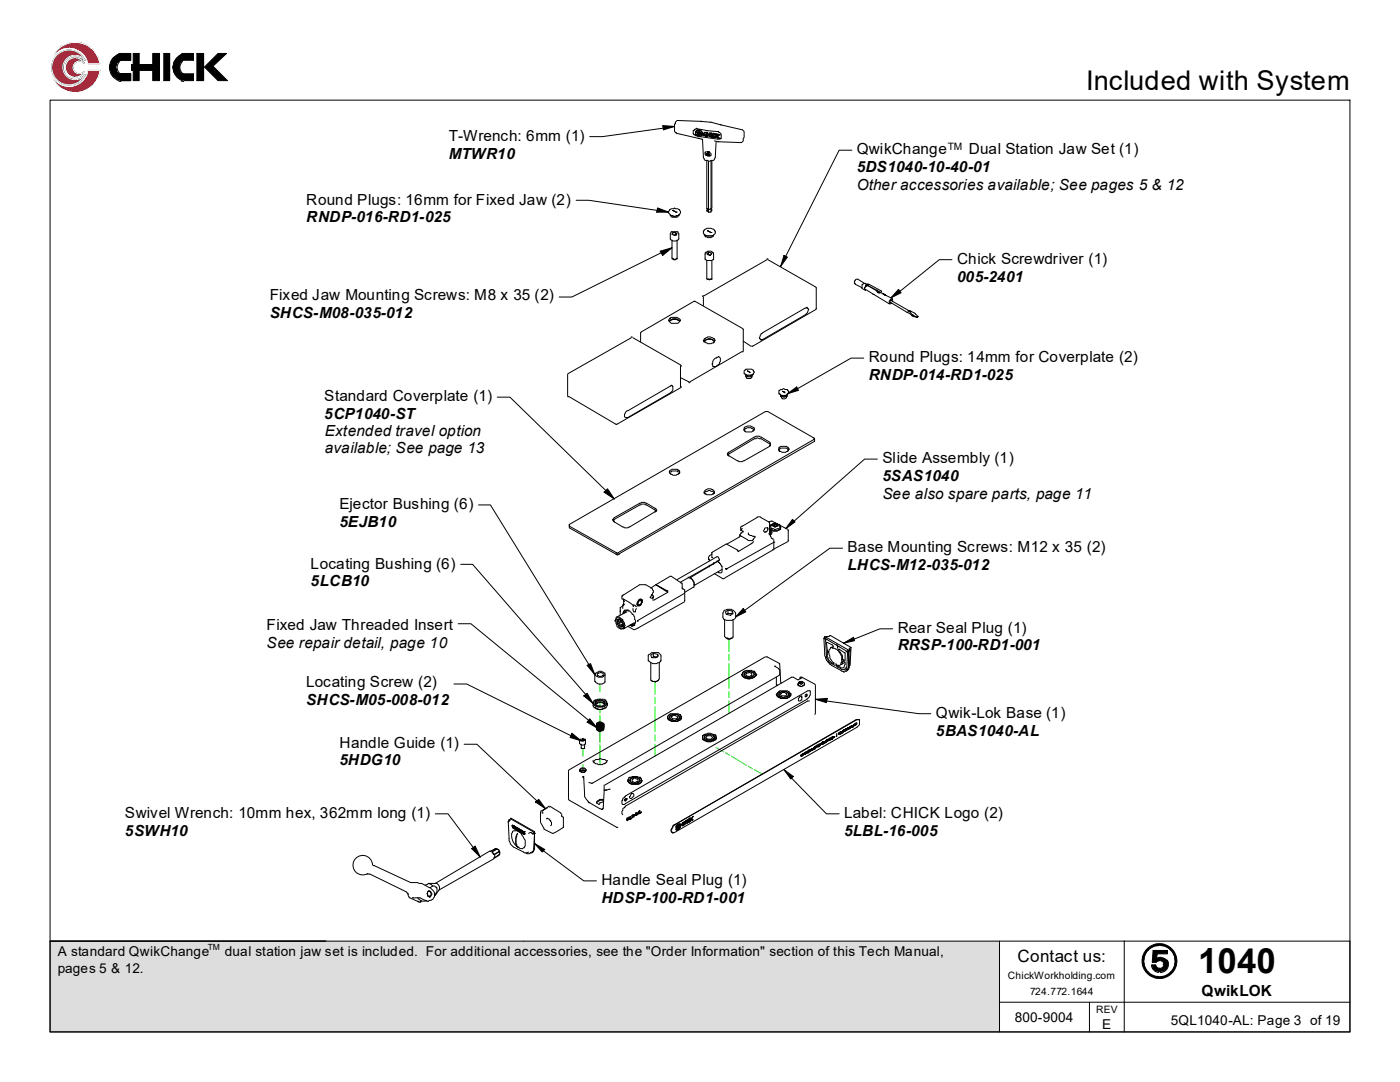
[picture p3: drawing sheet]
<svg xmlns="http://www.w3.org/2000/svg" width="279mm" height="216mm" viewBox="0 0 279 216" stroke-linecap="round" stroke-linejoin="round" font-family="sans-serif">
<defs><g id="words">
<text font-size="6.9" x="239.1" y="194.2">1040</text>
<text font-size="5.4" x="216.7" y="17.9">Included with System</text>
<text font-size="3.4" x="203" y="192">Contact us:</text>
<g font-size="3">
<text x="89.6" y="28.1">T-Wrench: 6mm (1)</text>
<text x="89.6" y="31.7">MTWR10</text>
<text x="171" y="30.8">QwikChange</text>
<text x="171" y="34.4">5DS1040-10-40-01</text>
<text x="193.4" y="30.8">Dual Station Jaw Set (1)</text>
<text x="61.1" y="40.8">Round Plugs: 16mm for Fixed Jaw (2)</text>
<text x="171" y="37.9">Other accessories available; See pages 5 &amp; 12</text>
<text x="61.1" y="44.4">RNDP-016-RD1-025</text>
<text x="191" y="52.7">Chick Screwdriver (1)</text>
<text x="53.8" y="59.9">Fixed Jaw Mounting Screws: M8 x 35 (2)</text>
<text x="191" y="56.2">005-2401</text>
<text x="53.8" y="63.5">SHCS-M08-035-012</text>
<text x="173.4" y="72.3">Round Plugs: 14mm for Coverplate (2)</text>
<text x="173.4" y="75.9">RNDP-014-RD1-025</text>
<text x="64.7" y="80.1">Standard Coverplate (1)</text>
<text x="64.7" y="83.7">5CP1040-ST</text>
<text x="64.9" y="87">Extended travel option</text>
<text x="64.9" y="90.4">available; See page 13</text>
<text x="176.1" y="92.5">Slide Assembly (1)</text>
<text x="67.7" y="101.6">Ejector Bushing (6)</text>
<text x="176.1" y="96">5SAS1040</text>
<text x="176.1" y="99.6">See also spare parts, page 11</text>
<text x="67.7" y="105.2">5EJB10</text>
<text x="62" y="113.5">Locating Bushing (6)</text>
<text x="169.2" y="110.2">Base Mounting Screws: M12 x 35 (2)</text>
<text x="169.2" y="113.8">LHCS-M12-035-012</text>
<text x="62" y="117">5LCB10</text>
<text x="53.2" y="125.6">Fixed Jaw Threaded Insert</text>
<text x="53.2" y="129.2">See repair detail, page 10</text>
<text x="179.2" y="126.3">Rear Seal Plug (1)</text>
<text x="179.2" y="129.7">RRSP-100-RD1-001</text>
<text x="61.1" y="137.2">Locating Screw (2)</text>
<text x="61.1" y="140.7">SHCS-M05-008-012</text>
<text x="186.8" y="143.3">Qwik-Lok Base (1)</text>
<text x="67.7" y="149.4">Handle Guide (1)</text>
<text x="186.8" y="146.8">5BAS1040-AL</text>
<text x="67.7" y="152.7">5HDG10</text>
<text x="24.9" y="163.2">Swivel Wrench: 10mm hex, 362mm long (1)</text>
<text x="24.9" y="166.8">5SWH10</text>
<text x="168.5" y="163.2">Label: CHICK Logo (2)</text>
<text x="168.5" y="166.8">5LBL-16-005</text>
<text x="120.1" y="176.6">Handle Seal Plug (1)</text>
<text x="120.1" y="180.2">HDSP-100-RD1-001</text>
<text x="239.8" y="198.8">QwikLOK</text>
</g>
<g font-size="2.7">
<text x="11.5" y="190.8">A standard QwikChange</text>
<text x="44.9" y="190.8">dual station jaw set is included. For additional accessories, see the &quot;Order Information&quot; section of this Tech Manual,</text>
<text x="11.5" y="194.2">pages 5 &amp; 12.</text>
<text x="202.5" y="203.9">800-9004</text>
<text x="220" y="205.2">E</text>
<text x="233.7" y="204.6">5QL1040-AL: Page 3 of 19</text>
</g>
<g font-size="2">
<text x="189.1" y="30">TM</text>
<text x="201.2" y="195.4">ChickWorkholding.com</text>
<text x="205.6" y="198.6">724.772.1644</text>
<text x="218.8" y="202.2">REV</text>
</g>
<text font-size="1.7" x="41.5" y="189.5">TM</text>
</g></defs>
<!-- layer: Centerline(ISO) -->
<g fill="none" stroke="#0f0" stroke-width=".2">
<path d="M119.7 139.4v1.5v-.4M119.7 136.5v1.5M130.7 136.1v2.4M130.7 139.2v1.2M145.5 127.5v2.5M145.5 130.6v1.1M145.5 132.4v4.9M145.5 138v1.2M145.5 139.9v2.5M116.3 149.4v1.5M116.3 152.6v1.5M119.7 145.8h.1"/>
<path d="M119.7 145.6h.1M119.7 145.5h.1M119.7 145.3h.1M119.7 145.1h.1M119.7 144.9h.1M119.7 142.7v1.2M119.7 143.1v1M119.7 141.6v.6M119.7 144.3v.5M119.7 146v2.2M119.7 148.7v1.2M119.7 150v2.6"/>
<path d="M130.7 141.1v4.9M130.7 146.6v1.2M130.7 148.5v2.4M142.9 149.2l1.5 .8M144.8 150.2l.8 .5M146 150.9l3 1.8M149.4 152.9l.8 .5M150.5 153.6l1.6 .8"/>
</g>
<!-- layer: Visible Edges(ISO) -->
<g fill="none" stroke="#000" stroke-width=".2">
<path d="M138.9 26.2a.76 .76 0 0 1 .9-.2 .76 .76 0 0 1 .4 .9M138.9 26.4h.1M138.9 26.2h.1M138.9 26.8a1.1 1.1 0 0 0 1 .5v-.2l.3-.2M138.9 26.8a.55 .55 0 0 0 .5 .3 .55 .55 0 0 0 .5-.3M138.9 26.6v.2M139 26.1l-.1 .3v-.2a.97 .97 0 0 1 1-.3l.3 .9-.5-.4-.2-.3zM139.2 27.1a.69 .69 0 0 1-.8-.6 .69 .69 0 0 1 .6-.8v-.1l.2 .1 3.9 .5a.99 .99 0 0 1 .8 1.4h-.1v.2h-.5l-3.6-.5M139.2 27.1h.1M139.2 26.4v.2zM139.2 26.4h.2M139.2 26.4h.3l.2 .2h-.3v.2l.3 .1v-.1v.1h-.3l-.2-.1z"/>
<path d="M139.2 26.1l.5 .3v.2l-.2-.4-.3 .2v.5h.5h-.2v.2h-.3v-.2h-.2a.5 .5 0 0 1 .2-.8zM139.4 26.6l.3 .2M139.4 27.6h.1M139.4 27.6l.8 .2 .2 3.7 .3 .5h.5a.42 .42 0 0 0 .7 0h.5l.3-.5 .2-3.2M139.5 26.2v-.1h-.5l-.1 .3M139.7 26.8h.1M139.7 26.6h.1M139.7 26.4v.2M139.7 26.8v.1M139.9 26.8l-.2 .1M139.9 26.8h.1M139.9 24.2l2 .2 6.3 1.5a1.11 1.11 0 0 1 .3 1.2l-.2 .7a.6 .6 0 0 1-.6 .6l-4.4-.1-.7-.2"/>
<path d="M139.9 24.2h.1M139.9 24.2l-4.6-.2a1.37 1.37 0 0 0-.7 1.4v.8l.4 .2v.2l4.4 1M139.9 26.8h.3M139.9 26.8l.3 .1M140 26.9h.2M140.5 26.8l.2 .1h.4M140.7 30.3a.91 .91 0 0 1 1.2 .5v.2a.75 .75 0 0 1-1.2-.4zM140.7 26.4l-.3 .2v.2M140.7 26.4a.54 .54 0 0 0-.3 .7h.3M140.7 26.4h.5M140.7 27.1l.2 .2M140.7 27.1h.2"/>
<path d="M140.7 26.4l.4 .2M140.9 30.6h.2v.2l.1-.2v.4v-.2l-.1 .2v-.4v.4h-.2zM140.9 27.1v.2M141.1 26.8h.1M141.1 31v-.2v.2M141.1 30.6v.4l.1-.2M141.1 26.8h-.6l.2 .3M141.1 26.6v.2M141.1 26.9h.1M141.1 26.9v.4h.1M141.1 26.4v.7l-.2 .2M141.1 30.8v.2"/>
<path d="M141.1 32v9.7M141.1 26.6h.1M141.1 26.9l-.2 .2M141.2 26.4v.4M141.2 27.1h.1M141.2 30.6v.4M141.2 30.5h.2M141.2 30.3l.2 .3h-.2zM141.2 30.3h.2M141.2 30.3h.1M141.2 30.5v-.2l.2 .2M141.2 30.5h.1"/>
<path d="M141.2 26.6v.3M141.2 27.1v.2M141.2 27.1h.4v.2h.1M141.2 26.8h.4M141.2 26.4v.2M141.2 26.8v.1M141.2 30.3v.2M141.4 30.3h.1M141.4 30.6v.4v-.2v.2h.2v-.2v.2M141.4 31h.2M141.4 30.6v.4M141.4 31h.1"/>
<path d="M141.4 30.6h.1M141.4 30.5h.1M141.4 32.2v9.6M141.6 26.6h.1M141.6 30.8v.2zM141.6 30.8h.1M141.6 26.6v.3h-.4M141.7 26.6v.7M141.7 27.3h.1M141.7 26.6h.1M141.9 26.6h.1M141.9 26.6v.8h.2"/>
<path d="M141.9 32v9.7M141.9 26.6h.2M141.9 26.6l.2 .2M142.1 26.6v.8M142.1 26.9h.1M142.1 26.8v.6M142.1 32v9.5l-.2 .2v.6h-.5M142.1 26.6v.2M142.2 26.9l.2 .4M142.4 27.3h.2M142.6 27.3h.1M142.6 27.4h.1"/>
<path d="M142.6 26.8v.1M142.6 27.3v.1M142.7 26.8l-.3-.2-.3 .3M142.7 26.8h.1M142.7 26.8v.6h.2M142.7 26.8v.1h-.5v.4h.2M142.9 26.8v.3M142.9 26.8h.1M142.9 27.4h.1M142.9 26.8v.6M142.9 26.8h-.7a.42 .42 0 0 0 0 .6h.4M142.9 27.1v.3"/>
<path d="M143.3 26.8l-.4 .3M143.3 27.1l.3 .5M143.3 26.9l-.4 .4 .4 .3h.3M143.3 28.3h.1M143.3 26.9h.3M143.3 26.8l.3 .1M143.3 26.8v.1M143.6 26.9h.1M143.6 27.6h.1M143.6 26.9l-.5 .4 .5 .3M143.8 24.9h.1M133.6 41.8l.9-.1 .1-.2 .2 .2h.3a.68 .68 0 0 1 .5 1l-.1 .3h-.5l-.2 .2-1-.2v-.2a.48 .48 0 0 1-.4-.3 .48 .48 0 0 1 .2-.5z"/>
<path d="M133.8 42.8a1.2 1.2 0 0 0 1.7 0 1.02 1.02 0 0 1-1.4 .5zM133.9 46.2h.6a.68 .68 0 0 1 1 .5v.9a.95 .95 0 0 1-.9 .5 .95 .95 0 0 1-.8-.5 1.53 1.53 0 0 1 .1-1.4zM134.1 47.9v3.6a.55 .55 0 0 0 .5 .3 .55 .55 0 0 0 .5-.3v-3.6M134.3 51.6a.42 .42 0 0 0 .7 0M134.3 46.4l.8 .2-.1 .3h-.5l-.4-.2zM134.3 51.6h.1M134.3 42l.7 .3zM134.3 42h.1M134.3 46.4v.3M134.5 46.9h.1M134.6 46.9h.2M134.8 46.9h.1"/>
<path d="M134.8 46.4v.5M135 51.6h.1M135 42.3h.1M140.3 59l-.1 .2M140.4 59.3v1.7M140.5 45.9a1.69 1.69 0 0 1 2.1 0 .73 .73 0 0 1 .1 .8 .73 .73 0 0 1-.8 .4h-.8l-.6-.2-.1-.3v-.5h.1zM140.5 46.9h.2v.3h.2a1.05 1.05 0 0 0 1.5-.3l-.2 .2h-1.3l-.2-.2M140.9 50.3a1.44 1.44 0 0 1 1.3 0v.2h.2v1.3a2.12 2.12 0 0 1-1.7 0v-1.3h.2zM141.1 52v3.7h1v-3.7M141.1 50.6l.3-.3 .7 .3-.4 .4zM141.1 41.7l.3 .1 .5-.1M141.1 41.7h.1v.1"/>
<path d="M141.2 55.7l.4 .2 .3-.2M141.2 55.7h.1M141.2 46.1l.7 .3zM141.2 46.1h.1M141.2 41.8l-.1 .4 .3 .1M141.2 41.8l-.1 .2M141.4 50.3v.5l.3 .2M141.4 41.8v.5M141.4 41.8h.1M141.9 55.7h.1M141.9 46.4h.1M141.9 41.7l.2 .1-.2 .4"/>
<path d="M141.9 50.5v.3M153 51.7h.3M153.1 51.8l-12.7 7.3M153.2 51.8l9.5 5.4M162.8 57.3l.1 .2M162.9 57.4v4.2M172.6 56.6l-1.4-.9h-.3l-.2 .3h-.2v.6h.2v.1l1.3 .7M172.7 56.9h.1M172.7 57.7l4.8 2.9M172.7 56.9h.4M172.7 57.1h.2M172.7 57.7v.2"/>
<path d="M172.9 57.1h.1M172.9 56.9v.2a.54 .54 0 0 0-.3 .6h.1M172.9 57.1h-.2v.1a.42 .42 0 0 0 0 .7M172.9 57.1l.5-.4 2.5 1.4v.2l-.3 .1M173.1 56.7h.1M173.1 56.9h.1M173.1 56.7l-.5-.1a.68 .68 0 0 0-.6 1l.7 .3M173.1 56.9l2.5 1.4v.1h-.3l-.4-.5 .4 .5h.3M173.1 56.9l2.5 1.5M174.2 58.8h.2M174.2 58.8h.1M174.9 57.9h.1"/>
<path d="M175.8 58.4l.5 .2M176.3 58.6v.2h.3v.1h.2h-.2v-.1h-.3zM176.3 58.6l.3 .2v.1l1.5 .7M177.8 59.9l3.6 2.1M178 59.9h-.4v.6h.2M113.3 74.8v4.1M113.3 79l.1 .2M113.4 74.5l-.1 .3M113.5 79.1l9.4 5.6M125.9 67.3h.3M126 67.4l-12.5 7.1M126.3 67.4l9.5 5.4"/>
<path d="M127.8 66.4v1.8M128 66.2l-.2 .3M133.6 63.5h.2a1.44 1.44 0 0 1 2 .5h-.2v.2a1.41 1.41 0 0 1-1.5 .3h-.2l-.5-.5zM133.6 64a1.69 1.69 0 0 1 2 0v.2l-.1-.2a1.23 1.23 0 0 0-1.9 .2zM135.8 77.4l-12.7 7.3M135.8 73v4.2M135.8 75.4l1.7 .8M135.8 72.8l.2 .3M136 77.1l-.2 .3M137.5 76.3h.2M138.5 60.1h.2M138.5 60.1l-10.5 6.1"/>
<path d="M138.7 60.1l9.5 5.4M140.5 67.6h.2a1.23 1.23 0 0 1 1.7 0h.2l.1 .3a1.26 1.26 0 0 1-2 .3l-.3-.1zM140.5 68.1v-.2h.2a1.23 1.23 0 0 1 1.7 0h.2v.2M140.5 68.2a1.17 1.17 0 0 1 1.9-.1l.2 .1M142.4 71.8l1-.7a1.05 1.05 0 0 1 .2 1.4l-.2 .3h-.1a.97 .97 0 0 1-1.1 .4v-.4l-.1-.2zM148.2 70.1l-10.5 6.1M148.2 65.6l.1 .2M148.3 70l-.1 .2M148.3 68.1l1.6 1M148.3 65.7v4.2M148.5 74a1.26 1.26 0 0 1 1.4-.3l.5 .1v.4h.1v.1a1.02 1.02 0 0 1-1.3 .5h-.4v-.1l-.3-.2zM148.8 75a.68 .68 0 0 0 1.1 .5v-.1h.1v-.4"/>
<path d="M148.8 75h.1M148.8 74.7v.3h.2M149 75l.2 .2h.5l.2-.2M149 74.8l.2 .2 .8-.2M149 75h.1M149.2 74l.5 .3zM149.9 75h.1M150 69.1h.2M150 75h.1M150.2 74.7v.1l-.3 .2M151.9 66.5l8.8-5 .3-.2 .2 .3h.2l-.4 1.1-9.1 5.2v-.2l-.3-.1zM155.4 77.9l.9-.3 .8 .1 .4 .5-.2 .2a1.19 1.19 0 0 1-1.7 .3v-.1h-.2z"/>
<path d="M155.8 79.1h.1M155.8 78.7v.4h.2M155.8 78.9v.2M156 79.1l.3 .1h.3v-.1h.2M156 78.9l.3 .2 .7-.2v.5l-.9 .2-.3-.5M156 79.1h.1M156.1 78.1l.5 .1v.2zM156.8 79.1h.1M157 79.1h.1M157.1 78.7v.2l-.3 .2M162.7 61.8l-12.5 7.3M162.9 61.6l-.1 .2"/>
<path d="M177.6 60.3l3.4 2M178.1 60.1v-.3l-.1-.2-.4 .2-.1 .8h.3l.2-.1M181 62.3l1.4 .9M181 62.3h.1M181.4 62h.1M181.4 62l.5 .1M182 62.8v.2M182 62.8l1 .5-1-.3M182 63h.1M182 62.8h.1M182.4 63l-1.2-1a3 3 0 0 1 2 1.2M183.2 63.2l-.2 .1 .2-.1"/>
<path d="M122.9 84.6h.2M125 82.1l8.9-5.2a.72 .72 0 0 1 .2 1.2v.1l-8.8 5.1a.49 .49 0 0 1-.7-.2 .49 .49 0 0 1 .2-.6zM133.6 94a1.66 1.66 0 0 1 2 0 .92 .92 0 0 1-1.1 .8l-.6-.1a.54 .54 0 0 1-.3-.7zM133.6 94.3a1.66 1.66 0 0 1 2 0M133.6 94.1l.3 .6M135.6 94.1v.4l-.3 .2M140.5 98.4v-.2l.9-.3h.3l.2 .1a.54 .54 0 0 1 .7 .4M140.5 98.2v.2l.4 .2M140.9 97.7a1.04 1.04 0 0 1 1.7 .7 1.66 1.66 0 0 1-2.1 0 .54 .54 0 0 1 .4-.7zM142.6 98.2v.2l-.4 .2M145.3 90.6v.3h.2M148.5 85.3a1.69 1.69 0 0 1 2 0v.4a1.02 1.02 0 0 1-1.3 .5 .61 .61 0 0 1-.6-.2 .61 .61 0 0 1-.1-.7z"/>
<path d="M148.5 85.9l.2-.4a1.56 1.56 0 0 1 1.7 .2v.2M148.5 85.7l.2 .3M150.5 85.7l-.1 .3h-.2M153.6 89.1v-.2h.2l-.2-.3-1.7-1.1-.9-.1-.1 .1h-.4l-5.2 3.1v.2M153.6 89.1l.2-.2v-.5l-.2-.2-2-1.2h-.7l-5.6 3.3-.2 .3 .2 .3h.2M153.6 89.1l-5.4 3h-.7l-2-1.2M155.4 89.2l.7-.1a.95 .95 0 0 1 1.4 .6h-.2a.96 .96 0 0 1-1.5 .4l-.4-.2zM155.4 89.7v-.1l.4-.2h1.2l.3 .2v.1M155.4 89.6v.3h.2v.2M157.5 89.6l-.4 .5M162.4 87.4l.2 .3-39.3 22.7-9.7-5.4M162.4 87.4l-9.2-5.3h-.5l-39.1 22.5"/>
<path d="M162.4 87.4l.2 .1v.6l-39.2 22.5M113.6 104.6v.4M113.6 105v.3l9.3 5.3M122.4 103.8l.2 .3M122.9 110.6h.1M122.9 110.6h.2v.1l.3-.1M123.4 110.6h.1M124.5 119.5v.2M124.5 119.7v1M124.5 119.7l.1 .4M124.5 119.5l1.8 1.2M127.3 119.9a.47 .47 0 0 1 .8-.3 .47 .47 0 0 1-.1 .8v.2a.64 .64 0 0 1-.8 .3v-.7z"/>
<path d="M127.5 119.7h.5l.2 .4h-.2a.52 .52 0 0 1-.2 .5 .52 .52 0 0 1-.6 0zM127.8 119.7a.59 .59 0 0 1 .1 .7 .59 .59 0 0 1-.7 .3M128 119.7h.1M130 118.7l.4 .2v.3h-.2v.2l-.5-.2zM130 118.9h.1M130 118.7l.4-.5v-.3l-.4-.6-1.1-.6h-1.2l-3.4 2v.2h-.2v.6h.4M130.4 119v.4M130.7 102.1l.4-.2-.2-.5-2.2-1.2h-.7l-5.4 3.1-.2 .3h-.1l.3 .5M130.7 102.1l-5.4 3.2h-.7l-2-1.2M130.9 116.7l-1 .6M130.9 116.7h.1M130.9 101.9l-2.2-1.3h-.7l-5.4 3-.2 .4"/>
<path d="M130.9 101.8v.3h-.2M133.3 118.2l-2.4-1.5 2.4 1.2v.3l-2.7 1.5h-.4M133.8 115l-2.9 1.7M133.8 115h.1M133.9 115l2.1 1.3M135.9 116.3l.1 .1M136.1 116.3v1.2l.6 .2M136.6 117.9h.1M136.7 118.4h.1M136.7 117.9v2M136.7 118.4l-9.5 5.6M136.7 119.8l-.1 .1"/>
<path d="M137.3 115.1l.2 .2a1.55 1.55 0 0 1 1 1.9l-1.8 1M137.8 115.3l.7 .9v.5M137.8 115.3h.1M138.5 116.7h.1M141.4 111.6h.2M141.4 111.1v.5M141.6 111.6v.3M141.6 112.8v.3M141.6 110.9v.1M142.1 111.3h.1M142.1 110.6l-.5 .3M142.1 110.2v.1"/>
<path d="M142.4 112.3v.3M142.6 114.5l1.7 1M143.1 111.9l.5 .4 .2 .3a1.26 1.26 0 0 1 .3 1.4l-.2 .3h-.5v-.2h-.1M143.1 112.1l-5.4 3.2M143.4 111.8h.2v-.2l-.2-.3-.3-.2-8 4.6M143.6 111.8l-7.8 4.4M144.1 113.6l-5.6 3.2M144.3 115.5h.1M144.8 113.5h.1v.1l.2-.1-.2 .1zM144.9 108.5h.1M144.9 108.5l-2.8 1.7v1.1M147.7 106.7v.3l-.2 .2-2.4 1.3"/>
<path d="M147.8 105.8h.2M148 105.8l.3 .4M148.2 105.5h-.2v.3M148.2 106v.2l-.4 .1-.1 .5 1.5 .9a.84 .84 0 0 0 1.3-.3l.2-.4-1-.2-.3-.1v-.4M148.2 106h.1M150.4 108l-.2 .4-2.9 1.7-.1-.4-2.3-1.2M153.2 105.3v.6l-.6 .3M153.2 105.7v-.4a.56 .56 0 0 0-.6 .2 .56 .56 0 0 0 0 .7h.3v-.2M153.4 104.1l-1.7-1h-.5l-3.2 1.9-.2 .2v.6h.2M153.4 104.1h.2v2.2l.2 .4M153.4 106.5l.4 .3M153.6 106.5a.42 .42 0 0 0 0-.7l.5 .4-.2 .5h-.1"/>
<path d="M153.8 106.7v.1M153.8 106.8l.1 .6 .4 .1M153.9 105v-.2l.7-.5 .8 .3v.4M153.9 104l-.5 .1M154 104l.9 .5M154.1 104.6a1.1 1.1 0 0 1 1.2 0l-.2 .4-.3 .2-.5-.2zM154.1 104.6h-.2a.48 .48 0 0 0-.2 .5 .48 .48 0 0 0 .4 .4h.3l.2 .2 .5-.2a.43 .43 0 0 0 .5-.3 .43 .43 0 0 0-.3-.6M154.1 104.6l-.5 .4M154.2 107.5l.1 .1M154.3 109.6l-.1 .1M154.3 109.7l-9.9 5.8M154.4 108.2h.1"/>
<path d="M154.4 108.2l-9.3 5.3M154.4 107.7v1.9M154.6 105.2l.2-.2v.2M154.6 104.5v.5M154.9 104.6v.4h-.5M154.9 104.6h.2v.4h-.7M154.9 104.6h-.3v-.1l-.3 .3v.2h.1M155.4 104.6a.48 .48 0 0 1 .4 .4 .48 .48 0 0 1-.2 .5v.2a1.63 1.63 0 0 1-2-.4M155.4 104.6h.1M155.6 104.8l1.7 .9M155.8 105.3v-.1v.5h-.2a1.44 1.44 0 0 1-2-.2M157.3 105.8v.1"/>
<path d="M157.3 107.8v.1M157.3 108l-2.9 1.6v.1M157.3 105.8v2.1M118.5 139.9a3.3 3.3 0 0 1 2.1-.4 .69 .69 0 0 1 .5 .8 .69 .69 0 0 1-.7 .6l-.2 .2h-.8l-.2-.2h-.3l-.5-.5zM118.7 134.6v1.4h.2a1.1 1.1 0 0 0 1.8 0v-1.4M118.9 134.3h.1a1.02 1.02 0 0 1 1.6 0h.1v.3a1.17 1.17 0 0 1-1.8 .2l-.2-.2zM118.9 139.7l-.4 .2-.1 .3a1.2 1.2 0 0 0 1.3 .9h.4a.91 .91 0 0 0 1-.7h.1l-.5-.7M118.9 139.9a1.88 1.88 0 0 1 1.8 .1v.4a.96 .96 0 0 1-1.5 .3l-.5-.3zM118.9 139.7h.1M119.4 134.3h.3l.2-.2 .5 .4a.57 .57 0 0 1-.4 .5 .57 .57 0 0 1-.6-.2h-.2v-.3zM120.7 139.7h.1M122.8 124l.1-.4a.52 .52 0 0 1 .5-.5 .52 .52 0 0 1 .6 .3l.3 .2 .3 .7v.3l.2 .2-.2 .2a.57 .57 0 0 1-.4 .5 .57 .57 0 0 1-.6-.2"/>
<path d="M123.1 123.3a1.1 1.1 0 0 1 1.2 1 .67 .67 0 0 1 .2 .7 .67 .67 0 0 1-.5 .5l-.4-.2a.6 .6 0 0 1-.5-.7l-.3-.6zM123.1 123.6h.5a1.37 1.37 0 0 1 .7 1.4l-.2 .1h-.3a1.37 1.37 0 0 1-.7-1.3zM123.3 124v.1M123.3 124.1v.4M123.3 124.5h.1M123.4 124.5l.2 .3M123.6 123.6h-.2l-.1 .4M123.6 124.8l.2 .2M123.6 123.6l-.3 .4M123.6 123.6h.2M123.8 125h.2M123.8 121.3h.1"/>
<path d="M124 125h.1M124 123.8l-.7 .3M124 124l-.7 .5M124.1 125h.2M124.1 124.1l-.7 .4M124.3 120.9l-.5 .3v1.6M124.3 120.7h.2zM124.3 121.4h.1M124.3 122.4l.2-.3a.76 .76 0 0 1 1-.3v.1a2.65 2.65 0 0 1 1.3 2.4l-.1 .2v.3h-.4v.2l-.7-.2M124.3 124.8v.2M124.3 120.7v.7M124.3 124.8v-.2l-.5 .4"/>
<path d="M124.3 124.8l-.3 .2M124.3 124.5l-.7 .3M124.6 120.6l-.1 .1M124.6 121.8l-.1 .6M125 121.8l-.2 .3M125.1 122.1l-2 1M125.3 125l1.2 .6M125.5 121.9l-.4-.1-.3 .1-.2 .4M125.8 124.6l.2 .2h.5M126.3 121.4l.2 .7h.3l.2-.7M126.3 120.7a.54 .54 0 0 1 .7 .4M126.3 120.7l.2 .2"/>
<path d="M126.3 124.6h.2M126.5 120.9h.1M126.5 120.9l-.2 .2M126.5 124.3l-2 1.2M126.5 125.6h.1M126.8 124.1l-.1 .4-.7 .1M127.2 124h.1M127.3 120.7h.1M127.7 120.7h.1M128 120.2v-.5h-.3v.2l-.4 .2v.6h.4l.1-.1M128.2 120.1l-.4-.6a1.33 1.33 0 0 0-.6 1.2h.5M129.4 130.7l.3-.1a1.26 1.26 0 0 1 1.4-.4h.3l.3 .4a1.53 1.53 0 0 1 .2 1.3h-.2a1.19 1.19 0 0 1-1.7 .3l-.6-.3z"/>
<path d="M129.9 132.2v3.6a1.78 1.78 0 0 0 1.5 0l.2-.3v-3.3M129.9 130.7l.5-.3 .8 .2 .2 .3-.5 .3h-.9zM130 135.8l.7 .3 .5-.3M130.4 130.4v.5M131.2 130.6v.5l-.8-.2-.2 .3M136.7 120.1l-10 5.5M144.4 121.9a1.5 1.5 0 0 1 2.4 .5v.7a1.52 1.52 0 0 1-1.7 .7l-.7-.2-.1-.3v-1zM144.6 123.6v3.4a.54 .54 0 0 0 .7 .3l.3 .2 .7-.3v-3.6M144.8 122.1l.5-.3 .8 .1 .2 .5-.5 .4-.9-.2zM144.9 127.3a1.1 1.1 0 0 0 1.2 0M145.3 121.8v.6M146.1 121.9v.5h-1l-.2 .2"/>
<path d="M148 134.6h.1M148 134.6l.3 .5 .9 .4 1-.2 .5-.3 .2-.4M148.5 134.3l.9-.4h.3l.2 .2a.6 .6 0 0 1 .6 .5 1.34 1.34 0 0 1-1.8 .4v-.2h-.2zM148.5 134.6h.1M148.5 133.9l-.5 .7 .2 .4h.1a.64 .64 0 0 0 .9 .3l.3 .2 .2-.2a.92 .92 0 0 0 1.2-.8l-.2-.4-.3-.2M148.5 133.9a1.97 1.97 0 0 1 2.4 .6v.1a1.52 1.52 0 0 1-1.7 .7 .89 .89 0 0 1-1-1zM148.5 134.3h.2a1.13 1.13 0 0 1 1.8 .3 1.4 1.4 0 0 1-2 .2zM148.5 133.9h.1M149 134.3h.4l.1-.2 .2 .2h.3v.3a.63 .63 0 0 1-.6 .4 .63 .63 0 0 1-.6-.5zM150.5 134.6h.1M150.9 134.6h.1M152.7 131.1l-39.1 22.5"/>
<path d="M152.9 131.1h.2M153.1 131.1l2.5 1.3M154.6 132.9h.1M154.6 132.9l1 .7v1M154.9 135.1v1.6l.2 .1M154.9 136.7h.1M154.9 138.5v.2a1.37 1.37 0 0 0 1.4 .7h.8v-.2h.4v-.2l.3-.1v-.4M155.1 138.3l.2-.1a1.26 1.26 0 0 1 1.3-.4 .8 .8 0 0 1 1 .5h.2a1.24 1.24 0 0 1-1.5 1.1h-.3l-.7-.4zM155.4 138.5h.1M155.4 138l-.5 .5a1.71 1.71 0 0 0 2.9 .2v-.4l-.5-.3M155.4 138h.1M155.4 134.8l-37.2 21.5"/>
<path d="M155.5 132.5l.1 .2M155.6 138.2a1.56 1.56 0 0 1 1.7 .1v.6l-.2 .1-.8 .2-.9-.3v-.6zM155.6 132.8l.2 3.3 .2 .2M155.6 138.2l.5-.2a1.02 1.02 0 0 1 1.4 .5 1.14 1.14 0 0 1-1.5 .5h-.2a.48 .48 0 0 1-.4-.3 .48 .48 0 0 1 .2-.5zM155.6 134.5l-.1 .3M155.8 138.3h.2a.57 .57 0 0 1 .6-.1 .57 .57 0 0 1 .4 .5l-.2 .2h-.8l-.2-.2zM157.3 138.5h.1M157.3 138h.1M159.3 136.3v-.2a.85 .85 0 0 1 1.2 .2M159.3 136.3l-.1 .4a.85 .85 0 0 0 1.3 0v-.4M159.3 136.5v.3h.4l.2 .2 .5-.2 .1-.3M159.3 136.3v.4"/>
<path d="M159.5 139l.5-.1a.68 .68 0 0 1 0 .7 .68 .68 0 0 1-.7 .3zM159.7 136.1l-.2 .2 .4 .2 .3-.2-.2-.2h-.3v.2M159.8 135.2h.3M159.9 135.3h.1M159.9 135.3l-.7 .3-.9-.5h-.3l-37.3 21.5M159.9 135.1h-.2v.4M160 136.1v.4h-.3M160 135.1l2.6 1.4M160.5 136.3v.4M160.7 138.7l.3-.2v.4l-.3 .1zM161 138.5v.4l-.3 .1M161.5 139.9h-.3l-36.4 21-.2 .3-.3 .2v.3l-.2 .2v.5l.2 .2"/>
<path d="M162.6 136.5l.1 .2M162.7 136.8v5.4M164.4 127.3h.2M164.4 127.3l.2 3.1a2.65 2.65 0 0 0 1.3 2.4l2.1 1.1h.3v.2l.7-.2 .3-.6v-3.3M164.4 127.3l.2 .2M164.6 127.2l1.2-.4 4 2.4M164.6 127.3h.1M164.6 127.5h.1M164.6 127.3l4.6 2.7M164.6 127.2v-.2l4.7 2.7M164.6 127.2v.1M164.8 127.7v.1"/>
<path d="M164.8 127.7l.1 3a.64 .64 0 0 0 .4 .9 .88 .88 0 0 0 .6 .8l.7 .4M164.8 127.3l-.2 .2M164.9 128.2l1.4 .7v.3h-.5v.2a.54 .54 0 0 0-.4 .6l-.3-.1zM165.1 130l.3 .2 .4 1.4 .3 .5 .4 .1v.2h-.2a1.91 1.91 0 0 1-1.2-1.8zM165.1 127.5l-.3 .2M166.1 129.4a1.55 1.55 0 0 1 1.4 .8h.1l.4 .7v.7h.1l-.3 .8M166.3 129l-.5 .2M166.6 132.8h.1M166.8 132.4h.1M166.8 132.4l.2 .2M167 128.7h.1M167 128.7l.1 .3h.2"/>
<path d="M167 132.6v.3l1 .7h.5l.5-.3M167 132.6l-.4 .2M167.1 129.4h.1M167.1 132.8l.9-.2 .1-.2v-.5l.6 .2v.5l-.4 .7h-.5l-.7-.4zM167.3 129.5l1.4 .7v1.5h-.4v-.1h-.2a2.1 2.1 0 0 0-.8-1.9zM167.5 129h-.4v.4M168.5 132.2l-.7 .4M168.8 130l.4-.1v.1M169.2 130l-.2 3.6-.3 .2M169.2 133.6h.1M169.2 130h.1M169.2 130v.2h.1v-.2"/>
<path d="M169.2 129.9l.1-.2v.2M169.3 130h.1M169.3 129.9h.1M169.5 132.8v.5l-.2 .3h-.1M169.5 129.9l-.3 .1h.1M169.5 129.9h.1M169.5 129.9l-.2 .1M169.7 129.5v.2l-.4 .2M169.7 129.5l-.2 3.3M169.8 129.2h.1M169.8 129.2l-.1 3.6h-.2M169.8 129.2l-.3 .2v.1h.2"/>
<path d="M113.5 153.9v5.4M113.5 159.4l.1 .2M113.6 153.6l-.1 .2M113.6 159.7l9.5 5.4M115.7 153.8a.81 .81 0 0 1 1.1-.2v.3h-.1v.2h-.7v-.2zM115.7 147.7l.6-.4 .2 .2h.3v1l-.8 .2v-.2l-.3-.2zM115.8 153.9v-.1h.4l.1-.2 .2 .2h.3v.1M116 153.2h.2a.59 .59 0 0 1 .8 .6 1.05 1.05 0 0 1-1.3 .1 .54 .54 0 0 1 .3-.7zM116 153.9a.42 .42 0 0 1 .7 0M116 148.5v.9h.5l.2-.2v-.7M116 149.4h.5M116 147.8l.3-.3 .4 .2-.2 .1z"/>
<path d="M116.2 147.7v.1h.3M116.3 154.9h.1M116.3 154.9v.2h.2l.2 3.9 .8 1.2 2.6 1.3 .1-.1M116.3 147.5v.3M116.5 149.4h.1M117.5 156.1l.5 .2M118 156.3h.2M118.4 140.4l.1 .8 .7 .2a.85 .85 0 0 0 1 0h.4l.5-.3 .1-.7M118.4 152.1a1.61 1.61 0 0 1 1.8-.5 .59 .59 0 0 1 .9 .5M118.4 151.7l.1 .5 .5 .2a1.78 1.78 0 0 0 1.6 0l.5-.3 .1-.4M118.9 140.5a1.44 1.44 0 0 1 1.8 0M118.9 140.4a1.56 1.56 0 0 1 1.7-.2v.2h.1"/>
<path d="M118.9 141.2v.2l.3 .2h1l.2-.2h.3v-.2M119 140.7l-.1-.2v-.5h.1a1.02 1.02 0 0 1 1.6 0h.1v.5h-.1v.2M119 144.6v.2l.5 .3 .4-.2a.51 .51 0 0 0 .7-.5l-.5-.3-1.1 .2v.3l.2 .2 .3 .1h.2v-.1M119 145.1l.2 .4a.9 .9 0 0 0 1.4-.4M119 145.3l.4 .5 1-.2 .2-.3M119 145.5v.1l.4 .2a.42 .42 0 0 0 .7 0h.3l.2-.3M119.4 145.1h.7M119.4 145.3h.7M119.4 145.5h.7M119.4 145.6h.7M119.4 145.8h.7M119.5 144.8h.6z"/>
<path d="M119.5 145.1h.4M119.5 145.3h.4M119.5 145.5h.4M119.5 145.6h.4M119.5 145.8h.4M119.5 144.8h.4h-.2M119.7 144.8h-.2a.34 .34 0 0 1-.3-.4 .34 .34 0 0 1 .3-.3l.7 .2 .2 .3-.5 .3h-.5a.42 .42 0 0 0 .7 0M119.7 144.8h.1M119.7 144.8l-.5-.4a.85 .85 0 0 1 1 0v.4l-.7 .1M119.7 144.8h.2v.1zM119.9 144.3h-.4h.6M119.9 144.4h-.4h.6"/>
<path d="M119.9 144.6h-.4h.6M120.2 144.6l-.1-.2h-.7v.2h.7l.1 .2M120.4 159.9v.1l-.7 .2-.2 .3-.5-.3M120.6 144.6l-.2 .3-.3 .2a.76 .76 0 0 1-1.1-.3M120.6 144.8l-.2 .3a1.44 1.44 0 0 1-1.4 0v-.2a.72 .72 0 0 0 1.2 .4l.4-.2v-.2M120.6 158l-.2 3.4h-.2v.1M120.6 156.8v.8h.3M120.6 157.7v.1M120.6 156.6v.1M120.7 157.7l-.1 .2M120.9 157.6h.1M121.6 157.5l-.7 .1"/>
<path d="M121.6 157.5h.1M124.5 159.2h.1l.2-.4 36.4-21h.5a1.46 1.46 0 0 1-.7 1.7l-36.2 20.9a.42 .42 0 0 1-.7 0v-.7h.2v-.4zM124.6 159.5h.2v-.2h.3l-.3 .6zM125 159.3h.1v.2h-.1l-.2 .4M125.3 155.8a1.59 1.59 0 0 0 1.9 .7l.6-.2 .4-.5M125.3 155.8h.1M125.5 155.3a2.14 2.14 0 0 1 2.5 .1v.2a.54 .54 0 0 1-.3 .7h-.4a1.44 1.44 0 0 1-2-.5zM125.6 155.8h.1M125.6 155.6a1.34 1.34 0 0 1 1.9-.3l.2 .1v.6a1.56 1.56 0 0 1-1.7 .1zM125.8 155.1l-.3 .2-.2 .3a.97 .97 0 0 0 1.4 .9 .99 .99 0 0 0 1.3-1.1l-.3-.3M126 155.3a1.19 1.19 0 0 1 1.7 .3v.4h-.2a1.03 1.03 0 0 1-1.7-.2h-.2zM126 158.3h.3a.5 .5 0 0 1-.1 .9l-.2 .1-.4-.1z"/>
<path d="M126.2 155.4l.3-.1 .7 .1 .1 .2v.4h-.3a.47 .47 0 0 1-.6 .1 .47 .47 0 0 1-.2-.5zM127.7 155.8h.1M127.7 155.1h.1M128 155.8h.1M133.3 143.1a.92 .92 0 0 0 1.2 .8 1.18 1.18 0 0 0 1.5-.6M133.4 142.7a.64 .64 0 0 1 .9-.3h.3a.99 .99 0 0 1 1.4 .9 1.58 1.58 0 0 1-2.7-.2zM133.6 143.1h.1M133.6 142.6a.63 .63 0 0 0-.3 .6 .63 .63 0 0 0 .5 .6 1.58 1.58 0 0 0 2.2-.5 .54 .54 0 0 0-.4-.7M133.6 142.9a1.64 1.64 0 0 1 1.9-.2v.2h.1a.54 .54 0 0 1-.3 .7h-.3a.78 .78 0 0 1-1.1 0 .54 .54 0 0 1-.3-.7zM133.6 142.6h.1M133.8 142.7a2.2 2.2 0 0 1 1.7 0l.1 .6a.54 .54 0 0 1-.6 .3l-.2 .2h-.3l-.2-.2a.52 .52 0 0 1-.6-.2 .52 .52 0 0 1 .1-.7zM133.9 143.1a.76 .76 0 0 1 .8-.3 .76 .76 0 0 1 .6 .5h-.2v.1h-1z"/>
<path d="M135.6 143.1h.1M135.6 142.6h.1M136 143.1v.2M140.2 147.3v-.1v.3l.7 .3a1.37 1.37 0 0 0 1.3 0l.5-.1v-.2h.2v-.3v.1M140.2 146.8l.3-.2a1.69 1.69 0 0 1 2.1 0 .53 .53 0 0 1 .3 .6 .53 .53 0 0 1-.5 .5l-.2 .1a2.34 2.34 0 0 1-2-.5zM140.5 147.2h.1M140.5 146.6a.55 .55 0 0 0-.3 .6 .55 .55 0 0 0 .3 .5 1.69 1.69 0 0 0 2.1 0 .55 .55 0 0 0 .3-.5 .55 .55 0 0 0-.3-.6M140.5 146.6h.1M140.9 147a1.06 1.06 0 0 1 1.3 .2 1.05 1.05 0 0 1-1.3 .1zM140.9 146.6h1.3l.4 .6a1.19 1.19 0 0 1-1.7 .3h-.2a.5 .5 0 0 1 .2-.9zM140.9 146.6l.7-.1 .3 .1a.6 .6 0 0 1 .7 .7h-.2l-.2 .4a1.93 1.93 0 0 1-1.7-.4 .54 .54 0 0 1 .4-.7zM142.6 147.2h.1"/>
<path d="M142.6 146.6h.1M159.9 150.7v.2zM159.9 150.7v.2h.1v-.2l-.1 .2 .1-.2M160 150.5h.2zM160 150.5h.1M160 150.5v.2zM160 150.5v.4v-.4v.2M160 150.5l-.1 .2 .1-.2-.1 .2h.1M160.2 150.5h.2v.2h-.2zM160.2 150.5v.2zM160.2 150.5h.2M160.2 150.4h.1"/>
<path d="M160.2 150.4v.1zM160.2 150.5h.1M160.2 150.4v.1M160.2 150.4h.2zM160.2 150.4h.2M160.2 150.5l-.2 .4M160.4 150.5h.1M160.5 150.5h.1M160.5 150.4h-.1v.1h.1M160.5 150.4h.1M160.5 150.4h-.1v.1M160.5 150.4v.1"/>
<path d="M160.5 150.2v.2M160.7 150.2v.3l-.2-.1h.2zM160.7 150.4h.1M160.7 150.2h.1M160.7 150.2l-.2 .3M160.7 150.2v.2M160.9 150.2v.2M160.9 150v.2M160.9 150.2v.2zM160.9 150.2h.1M160.9 150.2v.2v-.2M160.9 150h.1"/>
<path d="M161 150h.1M161 150h.2M161 150v.2v-.2h.2M161 150.2h.1M161 150v.2M161.2 150v.2h-.2M161.2 150l-.2 .2zM161.2 150v.2zM161.2 150.2h.1M161.2 149.9v.1zM161.4 149.9h-.2h.2l-.2 .3M161.4 149.7h.1z"/>
<path d="M161.4 149.7h.1v.3v-.3M161.5 149.7v.3M161.7 149.7v.2v-.2M161.7 149.7v.2h.2v-.2M161.7 149.7h.2M161.7 149.5v.4v-.4v.2M161.7 149.7h.1M161.9 149.5h.1M161.9 149.5v.2zM161.9 149.7h.1M161.9 149.5v.2M161.9 149.5v.2v-.2h.2v.2v-.2z"/>
<path d="M161.9 149.7h.2zM162.1 149.4v.3zM162.1 149.5h.1M162.1 149.7h.1M162.2 149.5h.1M162.2 149.4v.1M162.2 149.4v.1zM162.2 149.4h.1M162.4 149.5h.1M162.4 149.2h.2v.2M162.4 149.2v.3M162.4 149.2v.2"/>
<path d="M162.4 149.2h.1M162.4 149.2h.2M162.4 149.4h.1M162.4 149.2v.3v-.1M162.6 149.4v.1h-.2M162.6 149.2h.1M162.6 149v.4v-.4v.2M162.6 149.2v.2M162.7 149.2v.2v-.2M162.7 149.2v.2M162.7 149l-.1 .2 .1-.2v.2M162.7 149h.1"/>
<path d="M162.7 142.3l-.1 .2M162.9 148.8v.2zM162.9 148.8v.4zM162.9 148.8h.2M163.1 148.7v.3zM163.1 149h.1M163.1 148.8h-.2h.2v.2M163.1 148.8v.2zM163.1 148.7v.3M163.2 148.7l.2 .1h-.2v.2v-.2M163.2 148.7v.3zM163.2 148.8v.2z"/>
<path d="M163.2 148.7h.1M163.2 149h.1M163.4 148.7v.1M163.4 148.7h.1M163.4 148.8h.1M163.4 148.5h.2v.3v-.1v.1h-.2zM163.6 148.7v.1M163.6 148.7v-.2h-.2v.3M163.6 148.5h.1M163.6 148.7h.1M163.7 148.3v.4M163.7 148.5v.2"/>
<path d="M163.7 148.5v.2zM163.7 148.5h.1M163.7 148.5h-.1v.2M163.7 148.3l-.1 .2M163.7 148.3v.2M163.9 148.3v.2v-.2h.2v.2h-.2zM163.9 148.5h.1M163.9 148.3h.1M164.1 148.2v.3M164.1 148.2v.1v-.1h.2zM164.1 148.5h.1M164.3 148.2h.1v.1h-.1z"/>
<path d="M164.3 148.2v.1M164.3 148.2h.1M164.3 148h.1l-.1 .2zM164.3 148v.2M164.3 148h.1M164.3 148.3h-.2h.2v.2h-.2v-.2v.2M164.3 148v.3M164.3 148.2v.1v-.1l-.2 .1M164.4 148v.3v-.1M164.4 148.2v-.2h.2v.2M164.4 148.3h.1M164.4 148.2v.1"/>
<path d="M164.4 148v.2M164.6 148.2h.1M164.6 148v.2M164.6 148h-.2v.2M164.6 148h.2v.2h-.2zM164.6 148h.1M164.8 148v.2h-.2M164.8 147.8v.2zM164.8 148h-.2v.2h.2h-.2M164.8 148h.1M164.8 147.8v.2M164.8 148l-.2 .2"/>
<path d="M164.8 148.2h.1M164.8 148h-.2v.2h.2M164.9 147.7v.3v-.3v.3h.2v-.2M164.9 147.8v.2zM165.1 147.8h.1M165.1 147.7v.1M165.1 147.7l-.2 .1 .2-.1v.1M165.1 147.7h.2zM165.1 147.7v.1zM165.1 147.7h.1M165.3 147.7v.1M165.3 147.5v.2z"/>
<path d="M165.3 147.7v.1h-.2M165.3 147.7h.1M165.3 147.7v.1v-.1M165.4 147.5h.2v.2h-.2zM165.4 147.5h.1M165.4 147.7h.1M165.6 147.3h.2l-.2 .4v-.4v.2M165.6 147.5h.1M165.6 147.3h.2M165.6 147.7h.1M165.6 147.5v.2M165.6 147.3v.2"/>
<path d="M165.8 147.5h.1M165.8 147.3h.1M165.8 147.3h.1h-.1v.2M165.8 147.3v.2v-.2h.1zM165.8 147.3v.2M165.8 147.3h.1zM165.9 147.5h.1M165.9 147.3v.2M165.9 147.3h.1M165.9 147.2v.1zM165.9 147.2v.1M166.1 147.2v.1"/>
<path d="M166.1 147v.2M166.1 147v.2zM166.1 147.2v.1v-.1h.2M166.1 147.3h.1M166.3 147v.2zM166.3 147h.2M166.3 147h.1M166.3 147.2h.1M166.3 147v.2M166.3 147h-.2h.2l-.2 .3v-.1M166.3 147.2l-.2 .1zM166.5 147v.2z"/>
<path d="M166.5 147v.2M166.5 147h.1M167 146.5v.5M167.5 146.3h.1l-.1 .2zM167.5 146.5h.1M167.5 146.3h.1M167.6 146.3v.2h-.1M167.6 146.3h.1M167.6 146.3v-.2h-.1l-.2 .4h.2M167.6 146.1l-.3 .2v.2h.2M167.6 146.1v.4v-.2M167.6 146.3v-.2h.2v.2"/>
<path d="M167.6 146.5h.1M167.6 146.1v.4M167.6 146.1h.1M167.6 146.1v.2M167.8 146.1v.2M167.8 146.1h-.2v.2M167.8 146.3h.1M167.8 146v.1M167.8 146.1h.1M168 146.1v.2M168 146.1h.1M168 146v.1z"/>
<path d="M168 146v.3M168 146.3h.1M168 146h.1M168 146v.1M168.1 145.8l.2 .3h-.2zM168.1 145.8v.3v-.1M168.1 146h.1M168.1 145.8v.2M168.3 145.8v.2zM168.3 145.8h.2M168.3 146h.1M168.3 145.8v.2"/>
<path d="M168.5 145.6v.4zM168.5 145.8v.2v-.2M168.5 145.8v-.2h-.2v.4M168.5 145.6h.1M168.5 146h.1M168.5 145.8v.2M168.5 145.8h.1M168.5 145.6h-.2v.4M168.5 145.6v.4M168.7 145.6h.1v.2h-.1zM168.7 145.6h.1M168.7 145.6v.2z"/>
<path d="M168.7 145.8h.1M168.8 145.6h.1M168.8 145.5v.1M168.8 145.5v.1zM168.8 145.5v.3v-.2M168.8 145.6v.2M168.8 145.5h.2v.1v-.1v.1v-.1zM168.8 145.6h.2M169.2 145.5h.1M169.2 145.3v.2M169.2 145.3v.3v-.3v.2M169.2 145.5v.1"/>
<path d="M169.2 145.3h.1M169.3 145.3h.2l-.2 .2zM169.3 145.3v.2zM169.3 145.5h.1M169.3 145.3h.1M169.5 145.1v.2M169.5 145.3v-.2h.2h-.2v.2h.2M169.5 145.3h.1M169.7 144.9v.4zM169.7 144.9h.1M169.7 145.3h.1M169.7 145.1v-.2v.4"/>
<path d="M169.7 145.1v.2h-.2M169.7 145.1v.2M169.7 145.1h-.2v.2M169.7 145.1h.1M169.7 144.9v.2M169.8 144.9h-.1h.1l-.1 .4M169.8 144.9h.2zM169.8 144.9h.1M169.8 144.9v.2zM169.8 145.1h.1M170 144.9v.2M170 144.9h-.2v.2"/>
<path d="M170 144.9v.2v-.2M170 144.8h.2zM170 144.8v.1zM170 144.9h.2M170 145.1h.1M170 144.9h.2zM170 144.9h.1M170.2 144.9h.1M170.2 144.9v.2h-.2h.2zM170.2 144.9v.2h-.2M170.2 144.8v.1M170.2 144.8v.1v-.1h-.2v.1"/>
<path d="M170.2 144.8h.1M170.3 144.8h.2M170.3 144.6v.2M170.3 144.8h.1M170.3 144.6h.1M170.3 144.6h.2M170.5 144.6h.1M170.5 144.6h-.2v.2M170.5 144.8h.1M170.7 144.6h-.2h.2h-.2v.2l.2-.4-.2 .4M170.7 144.6h-.2v.2M170.7 144.4h-.2v.2"/>
<path d="M170.7 144.4h.1M170.7 144.4v.2zM170.7 144.6h.1M170.9 144.4h.1M170.9 144.4v.2v-.2M170.9 144.4v.2M170.9 144.3v.1v-.1v.1h-.2h.2M170.9 144.4h-.2v.2M170.9 144.3h.1M171.4 143.6h-.5l-36.3 21M171.4 143.6h.1M73.3 174.4h.5l7.3 3.6 .2 .3h.1v.3l.4 .6 1.7 .6v.2h.3"/>
<path d="M74.3 172.4a1.95 1.95 0 0 0-2.4-1.6 1.95 1.95 0 0 0-1.3 2.6 1.95 1.95 0 0 0 2.8 .9M74.3 172.4l.2 .3 7.5 3.4h1.3l.9 .2 1.5 .8a1.44 1.44 0 0 1 .7 2.4l-.7 .2a.42 .42 0 0 1-.7 0h-.2a3.3 3.3 0 0 0-2.5-.5M82.3 179.2h.1M83.3 179.1a1.44 1.44 0 0 0 1.8 .6M84.2 179.8l-.4 .2M84.8 176.6l.9-.3 .7 .5M85.3 178l.2-.2a.52 .52 0 0 1 .5 .6 .52 .52 0 0 1-.7 .4v-.2M85.5 177.8h.4l.3 .5-.3 .7-.6-.2v-.3l-.1-.2h.1v-.3zM85.5 177.8h.2M85.5 176.3h1.4M85.7 179h.1M85.7 178.8v.2"/>
<path d="M86.4 176.8h.3l.2 .2a.72 .72 0 0 1 .1 1.1v.2M86.4 176.8l-.5 .3M86.9 176.3a.92 .92 0 0 1 .8 1.2l-.8 1.1M87 178.3l-.3 .5M87 178.3l-.3 .2M97.9 169.8l.8-.3v-.2h.4l-.9 .5h-.5l-10.8 6.5M98.2 170l.4 .5M98.2 170l.9-.5h.3l.2 .2v.3l-1 .5M99 169.3a.76 .76 0 0 1 .7 .5 .76 .76 0 0 1-.2 .8M99.6 170.7l-.9 .5v-.7l1-.5v.5l-1.1 .7v.2l-11.1 6.2M101.4 163.9v.2M101.4 163.9l.2 3.4a2.06 2.06 0 0 0 .8 1.7l2.2 1.2 .9-.2"/>
<path d="M101.6 163.7h.2zM101.6 163.6h.1M101.6 163.7l-.2 .2M101.6 163.6v.3M101.9 163.2h.1M101.9 163.4v-.2l4.8 2.7M101.9 163.4l-.3 .2M101.9 163.4l4.8 2.7M102.1 166.8v-.5a.84 .84 0 0 1 1.4-.4 3.3 3.3 0 0 1 1.3 2.1v.8l-.2 .4h-.1a.85 .85 0 0 1-1.2-.2M102.1 166.9a2.79 2.79 0 0 0 1.3 2.1M102.4 164.9v.2v-.2h.2v.2M102.4 165.1h.2z"/>
<path d="M102.4 165.1l.2 .2v-.2M102.4 165.3l-.1-.2v-.3h.1h-.1l.1 .5h.2M102.4 164.8h.2zM102.4 164.8l.2 .1v-.1M102.4 164.8l-.1-.2v.2h-.2l.3 .5M102.4 164.8l2.2 1.1 .2 .6h-.3M102.4 165.3l2.1 1.2M102.6 165.1h.2zM102.6 165.1v.2v-.2h.2zM102.6 165.1v.2h.2v-.2M102.6 165.3h.2zM102.6 164.9l.2 .2h-.2z"/>
<path d="M102.6 165.1h.2M102.8 165.1h.1M102.8 165.3h.1M102.8 164.9l.2 .2-.2-.2v.4l.2 .1v-.1v.1v-.1h.1v.1M103 165.4l.3 .2M103 165.1h.1h-.1h.1v.2h-.1v-.2v.2h.1M103.1 165.1l.2 .2zM103.3 165.3l.3 .1-.3-.1v.1h.2v.2h-.2l.3 .2M103.3 165.3v.1zM103.3 165.3h.1M103.3 165.3v.3v-.2M103.3 166.3a2.88 2.88 0 0 0 0 2.7 1.93 1.93 0 0 1-.3-1.7v-.3z"/>
<path d="M103.3 169h.1M103.6 165.6h.2h-.2l.2 .3h.2h-.2h.2h-.2v-.1M103.6 165.4v.4zM103.6 165.6h.1M103.6 165.6v.2M103.8 165.6v.2v-.2l.2 .2v-.2v.2M103.8 165.9v-.1v.1M103.8 165.8h.1M103.8 165.6h.2zM104.1 165.9v.2h-.1l.1-.2h-.1v.2l.3 .2v-.2M104.1 165.8h.2v.1l-.3-.1h.1h-.1h.1v.3M104.3 166.1v.2l.3 .2"/>
<path d="M104.3 166.3h.1M104.3 166.1h.1M104.3 165.8v.1h.2h-.2M104.5 165.9h.1zM104.5 165.9h.1v.2zM104.5 166.1v.2zM104.5 166.1h.1M104.5 166.1l.1 .4M104.5 166.5h.1M104.6 165.9h.1M104.6 165.9v.2h-.3M105 170.2l.2 .1h.5l.1-.1"/>
<path d="M105.5 166.3h.1M105.5 166.3l.3-.2 .5 .2M106.3 166.3v.2l.4-.2M106.5 166.3l.2-.2v.2M106.7 165.9h.1M106.7 166.3h.1M106.7 166.3l-.2 3.4-.2 .3-.5 .2M106.7 166.3v3.2l-.2 .3a.54 .54 0 0 1-.7 .4M106.7 166.1l-.4 .2M106.7 165.9v.2M107.9 164h.1M107.9 164.1l.6 1.2"/>
<path d="M107.9 162.1v1.8M107.9 162.1h.1M108.2 162.2h.1M108.2 161.9v.3M108.4 161.7v.1M108.5 165.4l1.7 .9M108.6 165.2v.1M109.1 163.4l.1-.2 .5 .4v.1h.2l.2 .4v.5l-.2 .2M109.1 161.2h.1M109.2 161.2l-1.3 .7M109.6 160.9l-1.2 .8M109.7 161h-.1"/>
<path d="M109.7 160.9l2.2 1.3M110.3 166.3h.1M111.9 162.2v.1M112.1 162.4v.5l.3 .2M112.4 163.1v.1M112.4 165v.1M112.4 163.2v1.9l-2 1.2M119 160l.7-.5h.7v.2h-.7l-.7 .5zM123.1 165.1h.2M125.1 163.4h.2v.3h-.2v-.1M125.1 163.6h.1M125.1 163.6l.2-.2v.2z"/>
<path d="M125.1 163.6h.2h-.2v.1M125.1 163.4h.1M125.1 163.4v.2M125.1 163.2h.2M125.3 163.2h-.2v.4M125.3 163.4h.1M125.3 163.2h.1M125.3 163.2l-.2 .2M125.5 163.4h.1M125.5 163.2v.2h.1M125.5 163.2v-.1h.1v.3M125.6 163.1h.2l-.2 .3h.2"/>
<path d="M125.6 163.1h-.1v.5l.3-.2M125.6 163.4h.1M125.6 163.1h.1M125.6 163.4h.2M125.8 163.4h.1M125.8 162.9v.3h.2l-.2 .2zM125.8 163.2h.1M126 163.2h.1M126.2 162.9h.1M126.2 162.7v.2M126.2 162.7h.1M126.2 163.1h.1"/>
<path d="M126.3 162.6v.5h-.1v-.4zM126.3 162.6h.4l-.2 .5-.2-.2zM126.3 162.9h.2v-.2v.2zM126.5 162.6v.1zM126.5 162.6h.1M126.7 162.7h.1v-.1v.1M126.8 162.2v.5h-.1zM126.8 162.6h.1M126.8 162.4l-.1 .3zM127 162.2h.2v.4l-.2 .1zM127 162.2h.2v.4h-.2v-.4h.2M127 162.6h.1"/>
<path d="M127 162.2h.1M127.3 162.4h.1M127.3 162.2h.2M127.5 161.9l.2 .3-.4 .2v-.2l-.1 .2h.1zM127.5 161.9l.2 .3M127.5 161.9v.2M127.5 161.9h.1M127.5 162.1v.1h-.2h.2M127.5 162.1v.1M127.5 162.2h.1M127.7 161.7v.5l.3-.1-.3 .1zM127.7 162.2h.1"/>
<path d="M127.8 162.1h.2M134.5 164.8l36.5-21.2h.5v.5a.8 .8 0 0 1-.5 1l-36.7 21.2-.4-.7zM134.6 164.6l-.3 .2-.4 .6v.5l.4 .2M135 165.4v.2M135 165.4h.1M135 165.1h.1M135 165.6h.1M135.3 165.3h.1M135.5 164.8h.1M135.5 164.9v.2h-.2M135.5 164.8l-.4 .1 .2 .4M135.5 164.6h.1v.2"/>
<path d="M135.5 164.6h-.2a.64 .64 0 0 0-.3 .8M135.5 164.8l-.2 .3h.2v-.2M135.5 164.9h.1M135.5 164.8l-.4 .1v.4l.4-.2v-.2M135.5 164.6h.1M135.6 164.9v.2l-.5 .5-.1-.2M135.6 164.4h-.3v.2l-.3 .2v.3M135.6 165.1h-.1v.2h-.4M135.6 164.9v.2l-.5 .5h-.1v-.2M135.6 164.9h.1M135.6 164.8v-.2l-.6 .2v.3M135.6 164.8h.1"/>
<path d="M135.6 164.8l.2-.2v-.2h-.2a.6 .6 0 0 0-.6 .7M135.6 164.8h-.3l-.2 .1v.4h.4v-.2h.1M135.6 165.1h.1M135.6 164.8l-.3-.2a.64 .64 0 0 0-.3 .8 .54 .54 0 0 0 .6-.3M135.6 164.4h.1M135.8 164.8l-.2 .1M135.8 164.8a.54 .54 0 0 1-.3 .6v.2h-.5v-.2M136.1 164.6h.2M136.1 164.8h.1M136.3 164.1l-.3 .5 .1 .2M136.3 164.1h.2v.2l-.4 .1v.2h.2M136.3 164.6l.2-.2v.2z"/>
<path d="M136.3 164.1h.2M136.7 163.9l-.2 .2v.5l-.4 .2-.1-.2 .3-.5M136.7 163.9v.4l.1-.2v-.4h.2v.6l-.2 .1v-.1h-.1v.3h-.2v-.5zM136.8 164.1l-.1 .2M136.8 164.3v.1M137 163.7h-.2v.4M137.2 163.6v.7M137.2 163.6v.7zM137.3 164.1h.1M137.5 163.9h.1M137.5 163.4l-.2 .2v.5M137.5 163.4h.2v.2l-.4 .1v.2h.2"/>
<path d="M137.5 163.4l-.2 .2v.5h.2l.2-.4-.2 .2M137.5 163.4h.2M137.7 163.2h.1v.7h-.1zM137.7 163.7l-.2 .2M137.8 163.2h-.1v.7M138.2 163.1l.1-.2-.3 .5 .3 .2-.1 .1-.4-.1zM138.3 162.9l-.5 .7M83.8 180h.1"/>
</g>
<!-- layer: TITLE BLOCK HATCH -->
<g fill="#000">
<path d="M22.7 11.3l1-.6h2.4v1.3h-2.1l-.1 .2a1.95 1.95 0 0 0-.7 1.3l.2 .2a.59 .59 0 0 0 .5 .9v.1h2.2v1.4h-2.4l-.5-.4a1.9 1.9 0 0 1-1.2-1.6l-.2-.2v-.4a3.4 3.4 0 0 1 .9-2.2z" fill-rule="evenodd"/>
<path d="M26.6 10.7h1.2v2.2h2.7v-2.2h1.3v5.4h-1.3v-2h-2.7v2h-1.2v-2h-.4v-1.2h.4z" fill-rule="evenodd"/>
<path d="M32.7 10.7h1.2v5.4h-1.2z" fill-rule="evenodd"/>
<path d="M35.4 11.3l.8-.6h2.4v1.3h-2a1.85 1.85 0 0 0-.4 2.6h.2v.1h2.2v1.4h-1.9a2.09 2.09 0 0 1-1.5-.9l-.3-.3a.97 .97 0 0 1-.4-1l-.1-.4v-.3l.1-.2a2.06 2.06 0 0 1 .9-1.7z" fill-rule="evenodd"/>
<path d="M39.3 10.7h1.3v5.4h-1.3z" fill-rule="evenodd"/>
<path d="M40.8 13.4l2.7-2.7h1.7l-2.7 2.5 2.9 2.9h-1.9z" fill-rule="evenodd"/>
</g>
<path d="M10.3 15.1a3.1 3.1 0 0 0 1.7 1.7 3.7 3.7 0 0 0 5.1-1.6l.5-1.1h2.4a2.71 2.71 0 0 1-.7 1.6 4.6 4.6 0 0 1-5.8 2.4 4.7 4.7 0 0 1-3-2.5z" fill-rule="evenodd" fill="#f00"/>
<path d="M11.5 10.8a3.5 3.5 0 0 1 4.6 0l.7 .9-.4-.2a2.16 2.16 0 0 0-2.3-.3 2.19 2.19 0 0 0-1.4 2.2 2.29 2.29 0 0 0 1.2 2.1 2.29 2.29 0 0 0 2.4-.1l.5-.3a2.96 2.96 0 0 1-2.7 1.7h-.7a2.65 2.65 0 0 1-2.4-1.4l-.3-.7a2.99 2.99 0 0 1 .1-3z" fill-rule="evenodd" fill="#b01c2e"/>
<path d="M13.7 11.9a1.88 1.88 0 0 1 2.9 .3l.3 .3h-.1a.54 .54 0 0 0-.7-.3 .42 .42 0 0 0-.7 0h-.3v.2a1.02 1.02 0 0 0-.5 1.3l.1 .5 .4 .2v.2a1.31 1.31 0 0 0 1.5-.2h.2a1.61 1.61 0 0 1-1.6 1 2.04 2.04 0 0 1-2-1.2 2.04 2.04 0 0 1 .5-2.3z" fill-rule="evenodd" fill="#f00"/>
<g fill="#e60d2e">
<path d="M10.5 11.3l-.3 .9zM12.2 9.1l-1 1.1-.5 .6-.2 .5a4.3 4.3 0 0 1 2.5-1.6 3.4 3.4 0 0 1 3.4 1 4.4 4.4 0 0 1 1.2 2h2.4l-.4-1.4-.5-.6a4.5 4.5 0 0 0-4.7-2.2h-.5z" fill-rule="evenodd"/>
<path d="M10.3 15.1a3.1 3.1 0 0 0 1.7 1.7 3.7 3.7 0 0 0 5.1-1.6l.5-1.1h2.4a2.71 2.71 0 0 1-.7 1.6 4.6 4.6 0 0 1-5.8 2.4 4.7 4.7 0 0 1-3-2.5z" fill-rule="evenodd"/>
</g>
<path d="M13.7 11.9a1.88 1.88 0 0 1 2.9 .3l.3 .3h-.1a.54 .54 0 0 0-.7-.3 .42 .42 0 0 0-.7 0h-.3v.2a1.02 1.02 0 0 0-.5 1.3l.1 .5 .4 .2v.2a1.31 1.31 0 0 0 1.5-.2h.2a1.61 1.61 0 0 1-1.6 1 2.04 2.04 0 0 1-2-1.2 2.04 2.04 0 0 1 .5-2.3z" fill-rule="evenodd" fill="#b01c2e"/>
<path d="M10 187.8h189.5v18.1h-189.5z" fill-rule="evenodd" fill="#ddd"/>
<g fill="#000">
<path d="M230.1 189.7h2.9v.6h-2l-.2 .9h.2a1.53 1.53 0 0 1 2 .5 1.52 1.52 0 0 1-1.4 2.2h-.5a1.1 1.1 0 0 1-1.1-1l-.2-.4h.8l.2 .4a.85 .85 0 0 0 1.2 .1v-.1h.2a.91 .91 0 0 0-.6-1.2h-.3l-.5 .3h-.8z" fill-rule="evenodd"/>
<path d="M229.4 189.3l-.6 .9a1.56 1.56 0 0 0-.4 1.3l-.1 .4 .1 .3a2.66 2.66 0 0 0 1.4 2.2 1.56 1.56 0 0 0 1.3 .3l.4 .2 .3-.2a2.06 2.06 0 0 0 1.7-.8l.3-.2a3.7 3.7 0 0 0 .6-2.9l-.6-1-.3-.1-.2-.4a3.7 3.7 0 0 0-2.8-.5zM229.3 189a4.1 4.1 0 0 0-1.4 2.3 3.6 3.6 0 0 0 1.2 3.1 3.5 3.5 0 0 0 5.3-.9 3.5 3.5 0 0 0-1.9-5 3.5 3.5 0 0 0-3.2 .5z" fill-rule="evenodd"/>
</g>
<!-- layer: Sketch Geometry(ISO) -->
<g fill="none" stroke="#000" stroke-width=".2">
<path d="M10 20h259.4v185.9h-259.4zM16.8 12.7a1.27 1.27 0 0 0-1.8-.2 1.27 1.27 0 0 0 0 1.9 1.27 1.27 0 0 0 1.8-.1M17 14.9a3.5 3.5 0 0 1-5.3 1.3 3.5 3.5 0 0 1 0-5.5 3.5 3.5 0 0 1 5.3 1.3 2.45 2.45 0 0 0-3.7-.3 2.45 2.45 0 0 0 0 3.6 2.45 2.45 0 0 0 3.7-.4M17.6 14.1h2.4M23.6 10.8a2.79 2.79 0 0 0-1.8 2.7 2.79 2.79 0 0 0 1.8 2.6M23.7 16.2l.4 .1M23.8 14.6l.3 .1M23.9 12.3a1.61 1.61 0 0 0 0 2.4M24 10.7h2.1v1.3h-2.1h2.1v-1.3M24 14.7h2.1h-2.1M24.1 12l-.3 .1M24.1 10.7l-.4 .1"/>
<path d="M26.1 14.7v1.4v-1.4M26.1 16.1h-2.1h2.1M26.6 10.7h1.2v2.2h2.7v-2.2h1.3v5.4h-1.3v-2h-2.7v2h-1.2v-2h-.4v-1.2h.4zM32.7 10.7h1.2v5.4h-1.2zM36.2 16.2l.5 .1M36.3 10.8a2.79 2.79 0 0 0-1.8 2.7 2.79 2.79 0 0 0 1.8 2.6M36.4 14.6l.3 .1M36.4 12.3a1.61 1.61 0 0 0 0 2.4M36.6 14.7h2v1.4h-1.9M36.7 12l-.3 .1M36.7 10.7l-.5 .1M36.7 10.7h1.9v1.3h-2"/>
<path d="M39.3 10.7h1.3v5.4h-1.3zM40.8 13.4l2.7-2.7h1.7l-2.7 2.5 2.9 2.9h-1.9zM10 187.8h55M104.5 187.8h119.9M199.5 187.8v18.1M217.4 200v5.9M229.8 192.5h.8M229.8 192.7a1.61 1.61 0 0 0 1.4 1.3M230.6 192.6a.76 .76 0 0 0 .8 .6M230.8 191.2l.2-.9h2v-.6h-2.9l-.1 2.3h.8M231.1 193.9h.5M231.3 193.2h.2"/>
<path d="M231.3 191.7h.2M231.4 191.7l-.6 .3M231.6 191.7a.76 .76 0 0 1 .7 .7 .76 .76 0 0 1-.7 .8M231.7 191l-.9 .2M231.7 191.2l.6 .1 .5 .3M232.2 192.4v.1M232.9 191.5l.3 .8M233.2 192.6a1.61 1.61 0 0 1-1.6 1.5M233.2 192.4v.1"/>
<circle cx="231.4" cy="191.8" r="3.5"/>
<circle cx="231.4" cy="191.8" r="3.1"/>
</g>
<path d="M10.1 12.2a5 5 0 0 1 5.2-3.7 5 5 0 0 1 4.6 4.3M16.8 12.7a1.95 1.95 0 0 0-3-.8 1.95 1.95 0 0 0 0 3.1 1.95 1.95 0 0 0 3-.8M16.8 12.7a1.27 1.27 0 0 0-1.8-.2 1.27 1.27 0 0 0 0 1.9 1.27 1.27 0 0 0 1.8-.1M17 14.9a3.5 3.5 0 0 1-5.3 1.3 3.5 3.5 0 0 1 0-5.5 3.5 3.5 0 0 1 5.3 1.3 2.45 2.45 0 0 0-3.7-.3 2.45 2.45 0 0 0 0 3.6 2.45 2.45 0 0 0 3.7-.4M17.6 12.8a3.8 3.8 0 0 0-5.9-2.5 3.8 3.8 0 0 0 0 6.3 3.8 3.8 0 0 0 5.9-2.5M17.6 14.1h2.4M17.6 12.7h2.4M19.9 14.1a5 5 0 0 1-4.6 4.3 5 5 0 0 1-5.2-3.7" fill="none" stroke="#fff" stroke-width=".2"/>
<path d="M17.6 12.7h2.4" fill="none" stroke="#f00" stroke-width=".2"/>
<!-- layer: TITLE BLOCK -->
<path d="M104.5 187.8h-94.5v18.1h259.4v-18.1h-45v18.1M199.5 200h69.9" fill="none" stroke="#000" stroke-width=".2"/>
<!-- layer: Symbols(ISO) -->
<g fill="none" stroke="#000" stroke-width=".2">
<path d="M115 40h2.5l15.9 2.3M132.2 25.1l2.4 .1-2.2 .7zM134.6 25.2l-14.4 2.1h-2.5M170 30h-2.5l-11.7 23.2M131.2 41.5l2.2 .8h-2.3zM131.7 50.1l2.4-.7-1.9 1.6zM134.1 49.4l-20 9.9h-2.5M156.5 51l.6 .3-1.3 1.9zM179.3 57.7l.5 .7-2 1zM190 51.8h-2.5l-9.7 7.6M99.2 79.2h2.6l20.8 20.4M157.1 78.6l1.9-1.4 .3 .7z"/>
<path d="M172.4 71.5h-2.6l-10.6 6.1-2.1 1M121.2 97.5l1.4 2.1-2-1.4zM175.1 91.6h-2.5l-15.8 13.9M91.9 112.6h2.4l24.1 27.8M95.5 100.8h2.4l20.8 33.8M158.2 103.6l.5 .5-1.9 1.4zM168.1 109.4h-2.5l-18.8 13.7M90.6 136.5h2.5l22.9 11.3M91.4 124.5h2.6l25.2 20.8M116.5 138.9l.7-.6 1.2 2.1zM117.2 132.8l.7-.4 .8 2.2zM148.3 121.4l.5 .7-2 1z"/>
<path d="M162.7 139.5l2.4-.1-.2 .8zM162.7 139.5l20.7 2.9h2.4M168.3 128.4l2-1.2 .2 .6zM178.1 125.5h-2.5l-7.3 2.9M92.6 148.5h2.6l13.7 12.9M114.1 146.3l1.9 1.5-2.2-.6zM117.7 143.4l1.5 1.9-2-1.2zM156.5 153.6l1.8 1.3-.5 .5zM156.5 153.6l8.4 8.8h2.6M86.9 162.4h2.5l6.4 8.6M94.1 169.3l.7-.5 1 2.2zM106.7 168.3l2 1.2-.5 .5z"/>
<path d="M106.7 168.3l9.8 7.5h2.5M106.8 160l.7-.5 1.4 1.9z"/>
</g>
<g fill="#000">
<path d="M132.2 25.1l2.4 .1-2.2 .7z" fill-rule="evenodd"/>
<path d="M131.2 41.5l2.2 .8h-2.3z" fill-rule="evenodd"/>
<path d="M131.7 50.1l2.4-.7-1.9 1.6z" fill-rule="evenodd"/>
<path d="M156.5 51l.6 .3-1.3 1.9z" fill-rule="evenodd"/>
<path d="M179.3 57.7l.5 .7-2 1z" fill-rule="evenodd"/>
<path d="M157.1 78.6l1.9-1.4 .3 .7z" fill-rule="evenodd"/>
<path d="M121.2 97.5l1.4 2.1-2-1.4z" fill-rule="evenodd"/>
<path d="M158.2 103.6l.5 .5-1.9 1.4z" fill-rule="evenodd"/>
<path d="M116.5 138.9l.7-.6 1.2 2.1z" fill-rule="evenodd"/>
<path d="M117.2 132.8l.7-.4 .8 2.2z" fill-rule="evenodd"/>
<path d="M148.3 121.4l.5 .7-2 1z" fill-rule="evenodd"/>
<path d="M162.7 139.5l2.4-.1-.2 .8z" fill-rule="evenodd"/>
<path d="M168.3 128.4l2-1.2 .2 .6z" fill-rule="evenodd"/>
<path d="M114.1 146.3l1.9 1.5-2.2-.6z" fill-rule="evenodd"/>
<path d="M117.7 143.4l1.5 1.9-2-1.2z" fill-rule="evenodd"/>
<path d="M156.5 153.6l1.8 1.3-.5 .5z" fill-rule="evenodd"/>
<path d="M94.1 169.3l.7-.5 1 2.2z" fill-rule="evenodd"/>
<path d="M106.8 160l.7-.5 1.4 1.9z" fill-rule="evenodd"/>
<path d="M106.7 168.3l2 1.2-.5 .5z" fill-rule="evenodd"/>
</g>
<use href="#words"/>
</svg>
